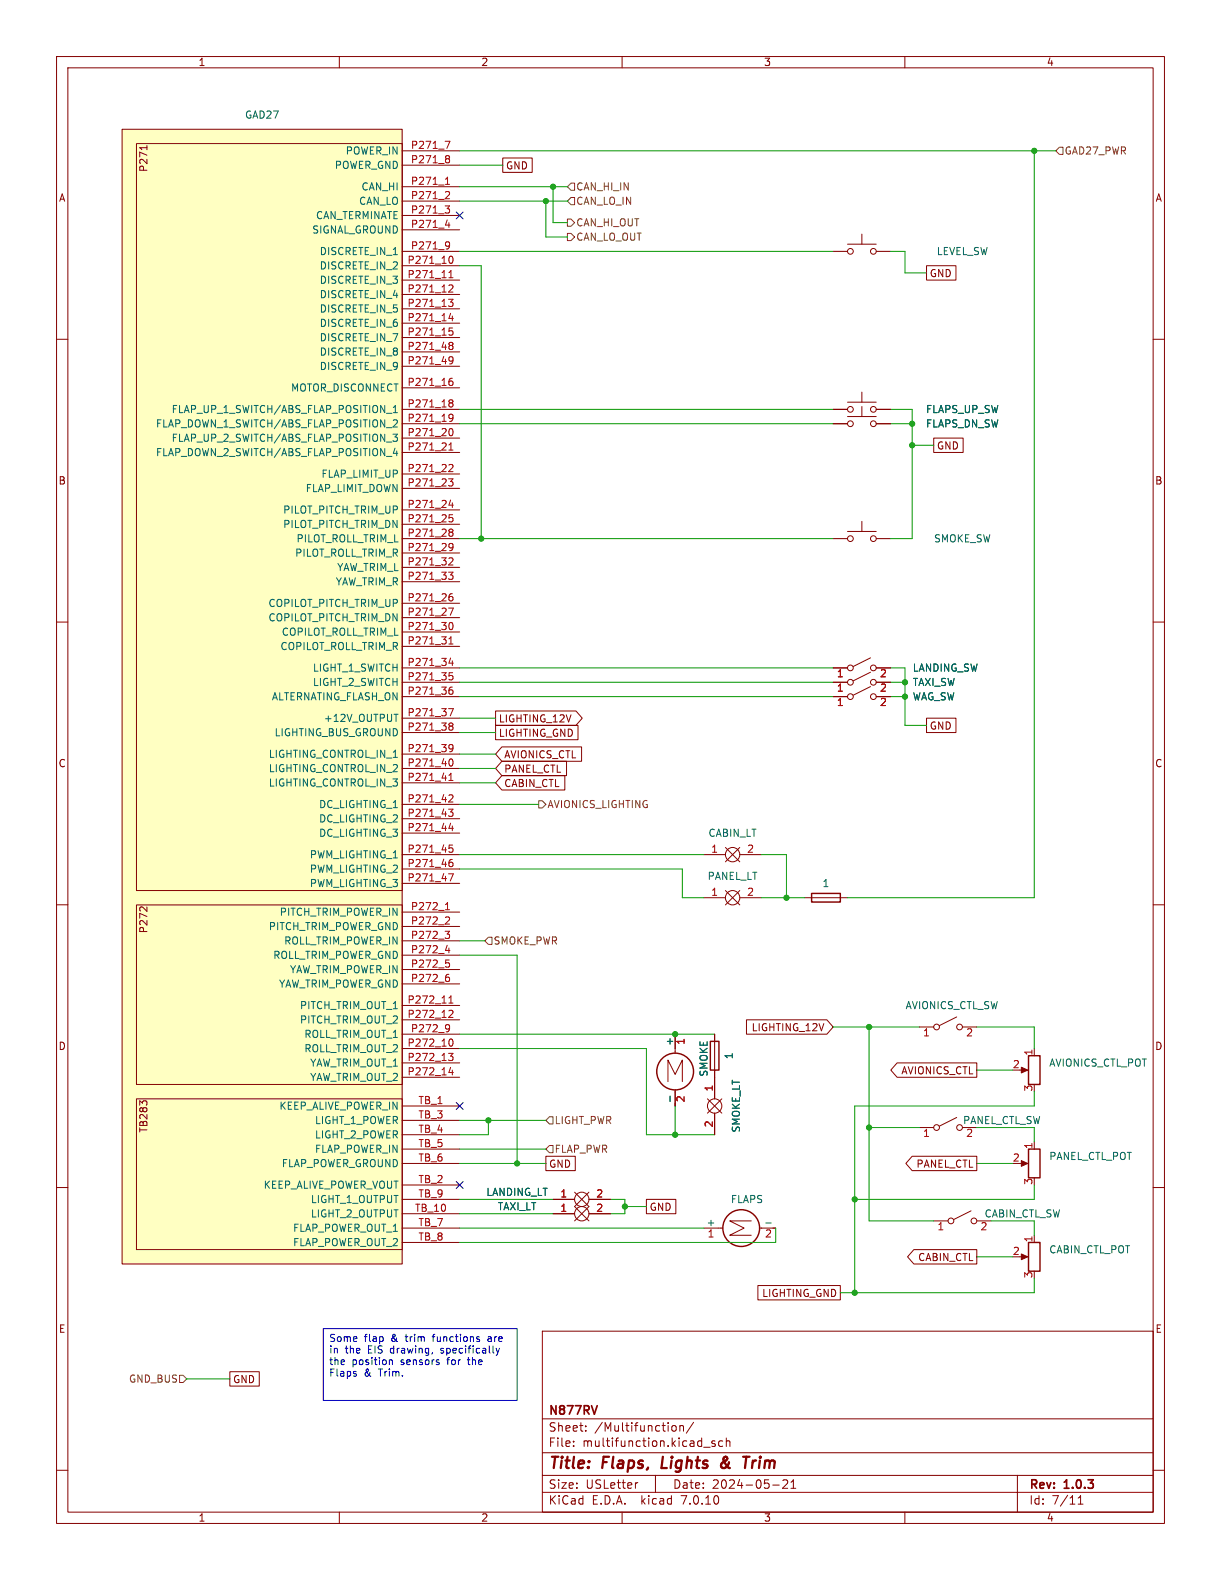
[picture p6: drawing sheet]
<svg xmlns="http://www.w3.org/2000/svg" width="216mm" height="279mm" viewBox="0 0 216 279" stroke-linecap="round" stroke-linejoin="round" font-family="sans-serif">
<defs><g id="words">
<g font-size="2.8" fill="#840000">
<text x="96.9" y="260.3">Title:</text>
<text x="106.6" y="260.3">Flaps,</text>
<text x="117.8" y="260.3">Lights</text>
<text x="129.1" y="260.3">&amp;</text>
<text x="133.9" y="260.3">Trim</text>
</g>
<g font-size="2.1" fill="#840000">
<text x="96.9" y="250.6">N877RV</text>
<text x="96.9" y="256.1">File:</text>
<text x="96.9" y="253.4">Sheet:</text>
<text x="103" y="256.1">multifunction.kicad_sch</text>
<text x="105.1" y="253.4">/Multifunction/</text>
<text x="96.9" y="263.5">Size:</text>
<text x="103.6" y="263.5">USLetter</text>
<text x="118.9" y="263.5">Date:</text>
<text x="125.9" y="263.5">2024-05-21</text>
<text x="181.9" y="263.7">Rev:</text>
<text x="188.3" y="263.7">1.0.3</text>
<text x="96.9" y="266.3">KiCad</text>
<text x="104.6" y="266.3">E.D.A.</text>
<text x="113.5" y="266.3">kicad</text>
<text x="120.7" y="266.3">7.0.10</text>
<text x="181.9" y="266.3">Id:</text>
<text x="186" y="266.3">7/11</text>
</g>
<g font-size="1.8" fill="#840000">
<text x="35" y="11.9">1</text>
<text x="85" y="11.9">2</text>
<text x="135" y="11.9">3</text>
<text x="185" y="11.9">4</text>
<text x="10.3" y="35.9">A</text>
<text x="26.3" y="30.5" transform="rotate(-90 26.3 30.5)">P271</text>
<text x="89.4" y="30.2">GND</text>
<text x="204.2" y="35.9">A</text>
<text x="164.3" y="49.2">GND</text>
<text x="165.6" y="79.7">GND</text>
<text x="10.3" y="85.9">B</text>
<text x="204.2" y="85.9">B</text>
<text x="88.1" y="128">LIGHTING_12V</text>
<text x="88.1" y="130.5">LIGHTING_GND</text>
<text x="164.3" y="129.2">GND</text>
<text x="10.3" y="135.9">C</text>
<text x="89.1" y="136.8">PANEL_CTL</text>
<text x="89.1" y="134.3">AVIONICS_CTL</text>
<text x="204.2" y="135.9">C</text>
<text x="89.1" y="139.4">CABIN_CTL</text>
<text x="26.3" y="165.1" transform="rotate(-90 26.3 165.1)">P272</text>
<text x="10.3" y="185.9">D</text>
<text x="132.8" y="182.6">LIGHTING_12V</text>
<text x="204.2" y="185.9">D</text>
<text x="159.3" y="190.2">AVIONICS_CTL</text>
<text x="26.3" y="200.4" transform="rotate(-90 26.3 200.4)">TB283</text>
<text x="97" y="206.7">GND</text>
<text x="161.9" y="206.7">PANEL_CTL</text>
<text x="114.8" y="214.3">GND</text>
<text x="162.2" y="223.2">CABIN_CTL</text>
<text x="134.7" y="229.6">LIGHTING_GND</text>
<text x="10.3" y="235.9">E</text>
<text x="204.2" y="235.9">E</text>
<text x="41.1" y="244.8">GND</text>
<text x="35" y="269.3">1</text>
<text x="85" y="269.3">2</text>
<text x="135" y="269.3">3</text>
<text x="185" y="269.3">4</text>
</g>
<g font-size="1.8" fill="#006464">
<text x="43.2" y="21.2">GAD27</text>
<text x="61" y="27.5">POWER_IN</text>
<text x="59.1" y="30.1">POWER_GND</text>
<text x="63.8" y="33.9">CAN_HI</text>
<text x="55.1" y="41.5">SIGNAL_GROUND</text>
<text x="55.8" y="39">CAN_TERMINATE</text>
<text x="63.4" y="36.4">CAN_LO</text>
<text x="56.4" y="47.9">DISCRETE_IN_2</text>
<text x="56.4" y="45.3">DISCRETE_IN_1</text>
<text x="165.5" y="45.3">LEVEL_SW</text>
<text x="56.4" y="50.4">DISCRETE_IN_3</text>
<text x="56.4" y="52.9">DISCRETE_IN_4</text>
<text x="56.4" y="55.5">DISCRETE_IN_5</text>
<text x="56.4" y="58">DISCRETE_IN_6</text>
<text x="56.4" y="60.6">DISCRETE_IN_7</text>
<text x="56.4" y="63.1">DISCRETE_IN_8</text>
<text x="56.4" y="65.6">DISCRETE_IN_9</text>
<text x="51.4" y="69.4">MOTOR_DISCONNECT</text>
<text x="27.5" y="75.8">FLAP_DOWN_1_SWITCH/ABS_FLAP_POSITION_2</text>
<text x="30.3" y="73.3">FLAP_UP_1_SWITCH/ABS_FLAP_POSITION_1</text>
<text x="163.6" y="73.3">FLAPS_UP_SW</text>
<text x="163.6" y="75.8">FLAPS_DN_SW</text>
<text x="27.5" y="80.9">FLAP_DOWN_2_SWITCH/ABS_FLAP_POSITION_4</text>
<text x="30.3" y="78.3">FLAP_UP_2_SWITCH/ABS_FLAP_POSITION_3</text>
<text x="54" y="87.2">FLAP_LIMIT_DOWN</text>
<text x="56.7" y="84.7">FLAP_LIMIT_UP</text>
<text x="50" y="91">PILOT_PITCH_TRIM_UP</text>
<text x="50" y="93.6">PILOT_PITCH_TRIM_DN</text>
<text x="52.1" y="98.7">PILOT_ROLL_TRIM_R</text>
<text x="52.3" y="96.1">PILOT_ROLL_TRIM_L</text>
<text x="59.5" y="101.2">YAW_TRIM_L</text>
<text x="165.1" y="96.1">SMOKE_SW</text>
<text x="47.4" y="107.5">COPILOT_PITCH_TRIM_UP</text>
<text x="59.3" y="103.7">YAW_TRIM_R</text>
<text x="47.4" y="110.1">COPILOT_PITCH_TRIM_DN</text>
<text x="49.7" y="112.6">COPILOT_ROLL_TRIM_L</text>
<text x="49.5" y="115.2">COPILOT_ROLL_TRIM_R</text>
<text x="55.2" y="119">LIGHT_1_SWITCH</text>
<text x="161.3" y="119">LANDING_SW</text>
<text x="48" y="124.1">ALTERNATING_FLASH_ON</text>
<text x="55.2" y="121.5">LIGHT_2_SWITCH</text>
<text x="161.3" y="124.1">WAG_SW</text>
<text x="161.3" y="121.5">TAXI_SW</text>
<text x="48.5" y="130.4">LIGHTING_BUS_GROUND</text>
<text x="57.2" y="127.9">+12V_OUTPUT</text>
<text x="47.4" y="134.2">LIGHTING_CONTROL_IN_1</text>
<text x="47.4" y="136.8">LIGHTING_CONTROL_IN_2</text>
<text x="47.4" y="139.3">LIGHTING_CONTROL_IN_3</text>
<text x="56.3" y="143.1">DC_LIGHTING_1</text>
<text x="56.3" y="145.6">DC_LIGHTING_2</text>
<text x="56.3" y="148.2">DC_LIGHTING_3</text>
<text x="125.2" y="148.2">CABIN_LT</text>
<text x="54.7" y="152">PWM_LIGHTING_1</text>
<text x="54.7" y="154.5">PWM_LIGHTING_2</text>
<text x="125" y="155.8">PANEL_LT</text>
<text x="54.7" y="157.1">PWM_LIGHTING_3</text>
<text x="145.3" y="157.1">1</text>
<text x="47.4" y="164.7">PITCH_TRIM_POWER_GND</text>
<text x="49.4" y="162.2">PITCH_TRIM_POWER_IN</text>
<text x="50.1" y="167.2">ROLL_TRIM_POWER_IN</text>
<text x="48.2" y="169.8">ROLL_TRIM_POWER_GND</text>
<text x="51.2" y="172.3">YAW_TRIM_POWER_IN</text>
<text x="49.2" y="174.9">YAW_TRIM_POWER_GND</text>
<text x="52.9" y="178.7">PITCH_TRIM_OUT_1</text>
<text x="160" y="178.7">AVIONICS_CTL_SW</text>
<text x="52.9" y="181.2">PITCH_TRIM_OUT_2</text>
<text x="53.7" y="183.7">ROLL_TRIM_OUT_1</text>
<text x="119.1" y="185" transform="rotate(-90 119.1 185)">+</text>
<text x="53.7" y="186.3">ROLL_TRIM_OUT_2</text>
<text x="54.7" y="188.8">YAW_TRIM_OUT_1</text>
<text x="54.7" y="191.4">YAW_TRIM_OUT_2</text>
<text x="125.3" y="190.5" transform="rotate(-90 125.3 190.5)">SMOKE</text>
<text x="129.8" y="187.4" transform="rotate(-90 129.8 187.4)">1</text>
<text x="185.4" y="188.8">AVIONICS_CTL_POT</text>
<text x="49.3" y="196.4">KEEP_ALIVE_POWER_IN</text>
<text x="55.6" y="199">LIGHT_1_POWER</text>
<text x="55.6" y="201.5">LIGHT_2_POWER</text>
<text x="131" y="200.4" transform="rotate(-90 131 200.4)">SMOKE_LT</text>
<text x="170.2" y="199">PANEL_CTL_SW</text>
<text x="49.7" y="206.6">FLAP_POWER_GROUND</text>
<text x="55.6" y="204.1">FLAP_POWER_IN</text>
<text x="185.4" y="205.3">PANEL_CTL_POT</text>
<text x="46.5" y="210.4">KEEP_ALIVE_POWER_VOUT</text>
<text x="54.9" y="215.5">LIGHT_2_OUTPUT</text>
<text x="54.9" y="213">LIGHT_1_OUTPUT</text>
<text x="85.9" y="211.7">LANDING_LT</text>
<text x="87.9" y="214.2">TAXI_LT</text>
<text x="129.1" y="213">FLAPS</text>
<text x="174" y="215.5">CABIN_CTL_SW</text>
<text x="51.7" y="218">FLAP_POWER_OUT_1</text>
<text x="51.7" y="220.6">FLAP_POWER_OUT_2</text>
<text x="124.8" y="216.9">+</text>
<text x="185.4" y="221.8">CABIN_CTL_POT</text>
</g>
<g font-size="1.8" fill="#a90000">
<text x="72.6" y="26.4">P271_7</text>
<text x="72.6" y="29">P271_8</text>
<text x="72.6" y="32.8">P271_1</text>
<text x="72.6" y="35.3">P271_2</text>
<text x="72.6" y="37.8">P271_3</text>
<text x="72.6" y="40.4">P271_4</text>
<text x="72" y="46.7">P271_10</text>
<text x="72.6" y="44.2">P271_9</text>
<text x="72" y="49.3">P271_11</text>
<text x="72" y="51.8">P271_12</text>
<text x="72" y="54.4">P271_13</text>
<text x="72" y="56.9">P271_14</text>
<text x="72" y="59.4">P271_15</text>
<text x="72" y="62">P271_48</text>
<text x="72" y="64.5">P271_49</text>
<text x="72" y="68.3">P271_16</text>
<text x="72" y="72.1">P271_18</text>
<text x="72" y="74.7">P271_19</text>
<text x="72" y="77.2">P271_20</text>
<text x="72" y="79.8">P271_21</text>
<text x="72" y="83.6">P271_22</text>
<text x="72" y="86.1">P271_23</text>
<text x="72" y="89.9">P271_24</text>
<text x="72" y="92.5">P271_25</text>
<text x="72" y="95">P271_28</text>
<text x="72" y="97.5">P271_29</text>
<text x="72" y="100.1">P271_32</text>
<text x="72" y="106.4">P271_26</text>
<text x="72" y="102.6">P271_33</text>
<text x="72" y="109">P271_27</text>
<text x="72" y="111.5">P271_30</text>
<text x="72" y="114">P271_31</text>
<text x="72" y="117.9">P271_34</text>
<text x="72" y="120.4">P271_35</text>
<text x="72" y="122.9">P271_36</text>
<text x="147.9" y="125.2">1</text>
<text x="147.9" y="122.6">1</text>
<text x="147.9" y="120.1">1</text>
<text x="155.5" y="125.2">2</text>
<text x="155.5" y="122.6">2</text>
<text x="155.5" y="120.1">2</text>
<text x="72" y="126.7">P271_37</text>
<text x="72" y="129.3">P271_38</text>
<text x="72" y="133.1">P271_39</text>
<text x="72" y="135.6">P271_40</text>
<text x="72" y="138.2">P271_41</text>
<text x="72" y="142">P271_42</text>
<text x="72" y="144.5">P271_43</text>
<text x="72" y="147.1">P271_44</text>
<text x="72" y="150.9">P271_45</text>
<text x="72" y="153.4">P271_46</text>
<text x="72" y="156">P271_47</text>
<text x="125.7" y="150.9">1</text>
<text x="132" y="150.9">2</text>
<text x="72.6" y="161">P272_1</text>
<text x="125.7" y="158.5">1</text>
<text x="132" y="158.5">2</text>
<text x="72.6" y="163.6">P272_2</text>
<text x="72.6" y="166.1">P272_3</text>
<text x="72.6" y="168.7">P272_4</text>
<text x="72.6" y="171.2">P272_5</text>
<text x="72.6" y="173.7">P272_6</text>
<text x="72" y="177.5">P272_11</text>
<text x="72" y="185.2">P272_10</text>
<text x="72" y="180.1">P272_12</text>
<text x="72.6" y="182.6">P272_9</text>
<text x="121.4" y="184.9" transform="rotate(-90 121.4 184.9)">1</text>
<text x="163.1" y="183.6">1</text>
<text x="170.7" y="183.6">2</text>
<text x="72" y="187.7">P272_13</text>
<text x="72" y="190.2">P272_14</text>
<text x="179" y="189">2</text>
<text x="182.6" y="186.8" transform="rotate(-90 182.6 186.8)">1</text>
<text x="73.9" y="195.3">TB_1</text>
<text x="73.9" y="197.9">TB_3</text>
<text x="121.4" y="195" transform="rotate(-90 121.4 195)">2</text>
<text x="126.1" y="193.1" transform="rotate(-90 126.1 193.1)">1</text>
<text x="182.6" y="193.1" transform="rotate(-90 182.6 193.1)">3</text>
<text x="73.9" y="200.4">TB_4</text>
<text x="73.9" y="202.9">TB_5</text>
<text x="126.1" y="199.5" transform="rotate(-90 126.1 199.5)">2</text>
<text x="163.1" y="201.4">1</text>
<text x="170.7" y="201.4">2</text>
<text x="182.6" y="203.3" transform="rotate(-90 182.6 203.3)">1</text>
<text x="73.9" y="209.3">TB_2</text>
<text x="73.9" y="205.5">TB_6</text>
<text x="179" y="205.5">2</text>
<text x="182.6" y="209.6" transform="rotate(-90 182.6 209.6)">3</text>
<text x="73.3" y="214.4">TB_10</text>
<text x="73.9" y="211.8">TB_9</text>
<text x="99" y="211.8">1</text>
<text x="99" y="214.4">1</text>
<text x="105.3" y="211.8">2</text>
<text x="105.3" y="214.4">2</text>
<text x="73.9" y="216.9">TB_7</text>
<text x="73.9" y="219.5">TB_8</text>
<text x="125" y="219.2">1</text>
<text x="135.2" y="219.2">2</text>
<text x="165.7" y="217.9">1</text>
<text x="173.3" y="217.9">2</text>
<text x="179" y="222">2</text>
<text x="182.6" y="219.8" transform="rotate(-90 182.6 219.8)">1</text>
<text x="182.6" y="226.1" transform="rotate(-90 182.6 226.1)">3</text>
</g>
<g font-size="1.8" fill="#725600">
<text x="188.2" y="27.5">GAD27_PWR</text>
<text x="101.8" y="33.9">CAN_HI_IN</text>
<text x="101.8" y="36.4">CAN_LO_IN</text>
<text x="101.8" y="40.2">CAN_HI_OUT</text>
<text x="101.8" y="42.8">CAN_LO_OUT</text>
<text x="96.7" y="143.1">AVIONICS_LIGHTING</text>
<text x="87.2" y="167.2">SMOKE_PWR</text>
<text x="98" y="199">LIGHT_PWR</text>
<text x="98" y="204.1">FLAP_PWR</text>
<text x="22.7" y="244.7">GND_BUS</text>
</g>
<g font-size="1.8" fill="#0000c2">
<text x="58.1" y="237.6">Some</text>
<text x="58.1" y="239.7">in</text>
<text x="61" y="239.7">the</text>
<text x="64.4" y="237.6">flap</text>
<text x="65.2" y="239.7">EIS</text>
<text x="69.3" y="237.6">&amp;</text>
<text x="69.3" y="239.7">drawing,</text>
<text x="72" y="237.6">trim</text>
<text x="77" y="237.6">functions</text>
<text x="78.4" y="239.7">specifically</text>
<text x="86.9" y="237.6">are</text>
<text x="58.1" y="241.7">the</text>
<text x="58.1" y="243.8">Flaps</text>
<text x="62.2" y="241.7">position</text>
<text x="64.4" y="243.8">&amp;</text>
<text x="67.1" y="243.8">Trim.</text>
<text x="71" y="241.7">sensors</text>
<text x="79.4" y="241.7">for</text>
<text x="83.2" y="241.7">the</text>
</g>
</g></defs>
<g fill="none" stroke="#840000" stroke-width=".18">
<path d="M10 10h195.9v259.4h-195.9zM12 12h191.9v255.4h-191.9zM60 10v2M110 10v2M160 10v2M21.6 22.9h49.5v200.6h-49.5zM24.1 25.4h47v132.1h-47zM26 25.8v.7M26 26.1h-1.3l.2 .1M71.1 33h10.2M71.1 35.6h10.2M71.1 38.1h10.2"/>
<path d="M71.1 26.7h10.2M71.1 29.2h10.2M88.9 27.9h5.2v2.6h-5.2zM10 60h2M71.1 47h10.2M71.1 49.5h10.2M71.1 52.1h10.2M71.1 54.6h10.2M71.1 57.2h10.2M71.1 59.7h10.2M71.1 40.6h10.2M71.1 44.5h10.2"/>
<path d="M147.3 44.5h2.6M149.9 43.2h5M152.4 41.4v1.8M154.9 44.5h2.6M163.8 47h5.2v2.5h-5.2zM203.9 60h2M71.1 68.6h10.2M71.1 72.4h10.2M71.1 74.9h10.2M71.1 77.5h10.2M71.1 62.2h10.2M71.1 64.8h10.2"/>
<path d="M147.3 72.4h2.6M147.3 74.9h2.6M149.9 71.1h5M149.9 73.7h5M152.4 69.3v1.8M152.4 71.9v1.8M154.9 72.4h2.6M154.9 74.9h2.6M165.1 77.5h5.2v2.5h-5.2zM71.1 80h10.2M71.1 83.8h10.2M71.1 86.4h10.2"/>
<path d="M71.1 90.2h10.2M71.1 92.7h10.2M71.1 95.3h10.2M71.1 97.8h10.2M147.3 95.3h2.6M149.9 94h5M152.4 92.2v1.8M154.9 95.3h2.6M10 110h2M71.1 106.7h10.2M71.1 109.2h10.2M71.1 111.8h10.2"/>
<path d="M71.1 114.3h10.2M71.1 100.3h10.2M71.1 102.9h10.2M71.1 118.1h10.2M147.3 118.1h2.6M153.9 118.9l-3 1.5M153.9 116.3l-3 1.6M154.9 118.1h2.6M203.9 110h2M71.1 120.7h10.2M71.1 123.2h10.2M71.1 127h10.2"/>
<path d="M71.1 129.5h10.2M71.1 133.4h10.2M71.1 135.9h10.2M71.1 138.4h10.2M87.6 125.7h14.2l1.2 1.3-1.2 1.3h-14.2zM87.6 128.3h14.6v2.5h-14.6zM88.7 134.6h11.5v2.6h-11.5l-1.1-1.3zM88.7 132.1h14.1v2.5h-14.1l-1.1-1.2zM88.7 137.2h11.2v2.5h-11.2l-1.1-1.3zM147.3 120.7h2.6M147.3 123.2h2.6M153.9 121.4l-3 1.5"/>
<path d="M154.9 120.7h2.6M154.9 123.2h2.6M163.8 127h5.2v2.5h-5.2zM10 160h2M71.1 142.2h10.2M71.1 144.8h10.2M71.1 147.3h10.2M71.1 151.1h10.2M71.1 153.7h10.2M71.1 156.2h10.2M124.5 151.1h3.8M124.5 158.8h3.8"/>
<path d="M128.3 157.5l2.5 2.5M128.3 149.9l2.5 2.5M130.8 151.1h3.8M130.8 157.5l-2.5 2.5M130.8 158.8h3.8M130.8 149.9l-2.5 2.5M142.2 158.8h7.7M203.9 160h2M24.1 160h47v31.8h-47zM26 160.4v.8l-.7-.8h-.3l-.2 .1M71.1 161.3h10.2M71.1 177.8h10.2"/>
<path d="M71.1 163.8h10.2M71.1 166.4h10.2M71.1 168.9h10.2M71.1 171.5h10.2M71.1 174h10.2M169.2 179.8l-3.1 1.6M24.1 194.3h47v26.7h-47zM71.1 185.4h10.2M71.1 180.3h10.2M71.1 188h10.2M71.1 190.5h10.2M71.1 182.9h10.2"/>
<path d="M71.1 195.6h10.2M71.1 198.1h10.2M118.1 191.3v-3.8l1.3 2.5 1.2-2.5v3.8M119.4 182.9v3.3M119.4 192.7v2.9M125.1 194.3l2.5 2.6M126.4 182.9v11.4M126.4 196.9v3.8M127.6 194.3l-2.5 2.6M132 180.3h14.2l1.1 1.3-1.1 1.3h-14.2zM158.6 188h14.1v2.5h-14.1l-1.1-1.3zM162.6 181.6h2.5"/>
<path d="M162.6 199.4h2.5M169.2 197.6l-3.1 1.5M170.2 181.6h2.5M180.3 189.2h1.1M182.9 185.4v1.3M10 210h2M71.1 214.6h10.2M71.1 209.6h10.2M71.1 200.7h10.2M71.1 203.2h10.2M71.1 205.7h10.2M71.1 217.2h10.2"/>
<path d="M71.1 219.7h10.2M71.1 212.1h10.2M96.5 204.5h5.2v2.5h-5.2zM97.8 214.6h3.8M97.8 212.1h3.8M101.6 210.8l2.5 2.6-2.5 2.5M104.1 214.6h3.8M104.1 212.1h3.8M104.1 210.8l-2.5 2.6 2.5 2.5M114.3 212.1h5.2v2.5h-5.2zM124.5 217.2h3.3M132.8 215.9h-3.8l2.6 1.3-2.6 1.2h3.8"/>
<path d="M134.3 217.2h2.9M161.3 204.5h11.4v2.5h-11.4l-1.1-1.3zM165.1 215.9h2.5M171.7 214.1l-3 1.5M172.7 215.9h2.6M180.3 205.7h1.1M182.9 201.9v1.3M182.9 218.4v1.3M203.9 210h2M95.9 235.4h108v32h-108zM134 227.3h14.6v2.6h-14.6zM161.6 221h11.1v2.5h-11.1l-1.1-1.2z"/>
<path d="M180.3 222.3h1.1M10 260h2M40.6 242.6h5.2v2.5h-5.2zM95.9 256.9h108M95.9 250.9h108M101.4 255.6v.2M101.4 254.9v.1M103.6 252.9v.2M103.6 252.2v.1M118.9 252.2l.4-.1 .3 .3v.4l-.3 .3-.4-.1-.1-.2v-.4zM120.2 252.2l.2-.1 .4 .1 .1 .9M120.2 252.1v1"/>
<path d="M122.6 251.5l-1.2 1.9M124.4 255.9h1.2M126.4 254.9l-.3-.1-.2 .2v.2l.5 .2v.3h-.5M127.8 254.9l-.4-.1-.3 .3v.4l.1 .2h.6M128.4 254.9l.2-.1 .4 .1 .1 .9M128.4 254.3v1.5M203.9 260h2M60 267.4v2M95.9 263.9h108M95.9 260.9h108M110 267.4v2M112.8 262.2l-.3 .1"/>
<path d="M115.9 260.9v3M136.6 262.6h1.2M138.4 261.8l.6-.1 .2 .1 .1 .3-.9 1.1h.9M139.9 263.2h.8M139.9 262.1l.4-.4v1.5M160 267.4v2M179.9 260.9v6.5M190.6 266h.9M190.6 264.9l.5-.4v1.5"/>
<circle cx="150.4" cy="44.5" r=".51"/>
<circle cx="154.4" cy="44.5" r=".51"/>
<circle cx="150.4" cy="72.4" r=".51"/>
<circle cx="150.4" cy="74.9" r=".51"/>
<circle cx="154.4" cy="72.4" r=".51"/>
<circle cx="154.4" cy="74.9" r=".51"/>
<circle cx="150.4" cy="95.3" r=".51"/>
<circle cx="154.4" cy="95.3" r=".51"/>
<circle cx="150.4" cy="118.1" r=".51"/>
<circle cx="154.4" cy="118.1" r=".51"/>
<circle cx="150.4" cy="120.7" r=".51"/>
<circle cx="150.4" cy="123.2" r=".51"/>
<circle cx="154.4" cy="120.7" r=".51"/>
<circle cx="154.4" cy="123.2" r=".51"/>
<circle cx="129.5" cy="158.7" r="1.27"/>
<circle cx="129.5" cy="151.1" r="1.27"/>
<circle cx="126.4" cy="195.6" r="1.27"/>
<circle cx="165.6" cy="181.6" r=".51"/>
<circle cx="165.6" cy="199.4" r=".51"/>
<circle cx="169.7" cy="181.6" r=".51"/>
<circle cx="169.7" cy="199.4" r=".51"/>
<circle cx="102.9" cy="214.6" r="1.27"/>
<circle cx="102.9" cy="212.1" r="1.27"/>
<circle cx="168.1" cy="215.9" r=".51"/>
<circle cx="172.2" cy="215.9" r=".51"/>
</g>
<path d="M117.2 257.6l-.2 2h.9M128.5 258.2l-.8 .5a.52 .52 0 0 0-.1 .8 .52 .52 0 0 0 .8-.1M128.5 257.7l-.1-.1a.41 .41 0 0 0-.5 .5l.6 1.1M131.4 257.6h1.1M133.1 258.3l-.1 1.3M133.5 258.3l-.4 .4" fill="none" stroke="#840000" stroke-width=".4"/>
<path d="M105.6 248.6l-.5 1.5" fill="none" stroke="#840000" stroke-width=".3"/>
<g fill="#ffffc2" stroke="#ffffc2" stroke-width=".18">
<path d="M21.6 22.9h49.5v200.6h-49.5z"/>
<path d="M24.1 194.3h47v26.7h-47z"/>
<path d="M24.1 160h47v31.8h-47z"/>
<path d="M24.1 25.4h47v132.1h-47z"/>
</g>
<g fill="none" stroke="#a90000" stroke-width=".18">
<path d="M78.7 36.4h.8l-.4 .5 .3 .1 .1 .4-.2 .3h-.4M78.7 25h.9l-.6 1.3M78.8 32.6h.7M78.8 39.8h.8M78.9 31.6l.2-.3v1.3M79 33.9h.4l.1 .3-.8 .9h.8M79 27.5l.4 .1 .1 .2-.2 .3M79 28.1h.3M79.3 28.1l.2 .2v.3l-.1 .1-.4 .1M79.4 39.4v.8M79 42.8l.4 .1a.84 .84 0 0 1-.3 1.1M79.3 52.9h.8l-.4 .5 .3 .1 .1 .5-.2 .2h-.4"/>
<path d="M79.4 49.1h.7M79.4 48.2l.3-.4v1.3M79.4 58h.6M79.5 43.3l-.2 .2h-.3M79.6 45.4l.1-.1a.68 .68 0 0 1 .4 .6 .68 .68 0 0 1-.4 .7l-.1-.1M79.6 50.4h.4l.1 .3-.8 1h.8M79.6 58.5h.3l.2 .2-.1 .5-.4 .1M79.7 55.4l-.3 .9h.8M80 55.9v.8M79.4 78.7l.3-.4v1.3M79.4 79.6h.7M79.5 60.6l.4-.1 .1 .2 .1 .1-.2 .3"/>
<path d="M79.5 63.1h.4l.1 .1a.84 .84 0 0 1-.3 1.2h-.2M79.5 67.4h.4l.2 .2-.1 .5h-.5M79.5 70.8l.4-.1 .1 .1 .1 .2-.2 .2M79.5 73.3l.4-.1 .1 .2a.84 .84 0 0 1-.3 1.1h-.2M79.5 71.2h.1M79.5 61l.1 .1M79.6 75.8h.1a.68 .68 0 0 1 .4 .6 .68 .68 0 0 1-.4 .7l-.1-.1M79.6 71.2h.3M79.6 71.2l-.1 .1M79.6 61.1h.3M79.6 61.1h-.1M79.9 61.1l.2 .2-.1 .4-.1 .1h-.4"/>
<path d="M79.9 71.2l.2 .3-.1 .4-.1 .1-.4-.1M80 66.9l-.4 .1M80.1 73.8l-.2 .2h-.4M80.1 63.6l-.2 .3-.4-.1M79.3 84.7h.8l-.4 .5 .3 .1 .1 .4-.2 .2h-.4M79.4 91h.6M79.5 93.6h.4l.1 .1 .1 .2-.2 .2M79.5 96.2l.4-.1 .1 .1a.84 .84 0 0 1-.3 1.2h-.2M79.5 94l.1 .1M79.6 82.1l.4 .1 .1 .3-.8 .9h.8M79.6 91.5h.3l.2 .2-.1 .5-.4 .1M79.6 98.6l.4 .1 .1 .3-.8 .9h.8"/>
<path d="M79.6 94.1h.3M79.6 94.1l-.1 .1M79.7 88.4l-.3 .9h.8M79.9 94.1l.2 .2-.1 .4-.1 .1h-.4M80 88.9v.9M80.1 96.6l-.2 .3-.4-.1M79.3 101.2h.8l-.4 .5 .3 .1 .1 .4-.2 .3h-.4M79.3 107.5h.9l-.6 1.3M79.4 113l.3-.4v1.3M79.4 113.9h.7M79.4 119h.6M79.5 105.5h.4l.2 .2-.1 .5h-.5"/>
<path d="M79.6 110.1h.1a.68 .68 0 0 1 .4 .6 .68 .68 0 0 1-.4 .6h-.1M79.6 119.4h.3l.2 .3-.1 .5h-.4M79.7 116.4l-.3 .9h.8M80 116.8v.9M80 105l-.4 .1M79.3 125.3h.9l-.6 1.3M79.4 137.1l.3-.4v1.3M79.4 138h.7M79.5 122h.4l.2 .2-.1 .5h-.5M79.5 127.9h.4l.1 .1 .1 .2-.2 .2M79.5 131.7h.4l.1 .1a.84 .84 0 0 1-.3 1.1h-.2M79.5 128.3l.1 .1"/>
<path d="M79.6 134.3l.1-.1a.68 .68 0 0 1 .4 .6 .68 .68 0 0 1-.4 .7l-.1-.1M79.6 128.4h.3M79.6 128.4l-.1 .1M79.9 128.4l.2 .2-.1 .4-.1 .1h-.4M80 121.5l-.4 .1M80.1 132.2l-.2 .2h-.4M78.9 159.9l.2-.3v1.3M79.3 143.1h.8l-.4 .5 .3 .1 .1 .4-.2 .3h-.4M79.3 154.5h.9l-.6 1.3M79.4 149.4h.6M79.5 152.5h.4l.2 .2-.1 .5h-.5M79.6 140.6h.4l.1 .3-.8 .9h.8"/>
<path d="M79.6 149.9h.3l.2 .3-.1 .5h-.4M79.7 145.6l-.3 .9h.8M80 146.1v.8M80 152l-.4 .1M78.7 164.7h.8l-.4 .5 .3 .1 .1 .4-.2 .3h-.4M78.8 160.9h.7M78.8 168.1h.8M78.8 169.8h.6M79 162.1l.4 .1 .1 .3-.8 .9h.8M79 170.2h.3l.2 .3-.1 .5h-.4M79 172.8h.3l.2 .2-.1 .5-.4 .1M79.1 172.3h.3"/>
<path d="M79.4 176.5l.3-.4v1.3M79.4 167.6v.9M79.4 177.4h.7M79.6 178.7h.4l.1 .3-.8 .9h.8M79 181.2l.4 .1a.84 .84 0 0 1-.3 1.2M79.3 186.3h.8l-.4 .5 .3 .1 .1 .4-.2 .2h-.4M79.5 181.7l-.2 .3h-.3M79.6 183.8l.1-.1a.68 .68 0 0 1 .4 .7 .68 .68 0 0 1-.4 .6l-.1-.1M79.7 188.8l-.3 .9h.8M80 189.2v.9"/>
</g>
<path d="M68.3 73.1h1M69.5 76.8h.8l-.5 .5 .4 .1v.5l-.2 .1-.5-.1M69.5 73h.8M69.5 72.1l.4-.4v1.3M69.7 74.2l.4 .1 .2 .3-.8 .9h.8M69.8 79.3l-.3 .9h.8M70.1 79.7v.9M69.7 126.3h.7M118.5 193.8v1M135.4 216.3h1" fill="none" stroke="#006464" stroke-width=".18"/>
<g fill="none" stroke="#840000" stroke-width=".25">
<path d="M143.5 158h5.1v1.5h-5.1zM125.6 184.2h1.5v5h-1.5zM181.9 186.7h2v5.1h-2zM181.9 203.2h2v5.1h-2zM181.9 219.7h2v5.1h-2z"/>
<circle cx="119.4" cy="189.5" r="3.3"/>
<circle cx="131.1" cy="217.2" r="3.3"/>
</g>
<g fill="#840000" stroke="#840000" stroke-width=".18">
<path d="M180.6 188.7l1.1 .5-1.1 .5z"/>
<path d="M180.6 205.2l1.1 .5-1.1 .5z"/>
<path d="M180.6 221.7l1.1 .6-1.1 .5z"/>
</g>
<path d="M100.3 35.6l.7-.7h.6v1.3h-.6zM100.3 38.7h.7l.6 .7-.6 .6h-.7zM101 32.4h.6v1.3h-.6l-.7-.7zM186.7 26.7l.6-.7h.7v1.3h-.7zM100.3 41.3h.7l.6 .6-.6 .6h-.7zM95.2 141.6h.7l.6 .6-.6 .7h-.7zM85.7 166.4l.7-.7h.6v1.3h-.6zM97.2 197.5h.6v1.3h-.6l-.7-.7zM97.2 202.6h.6v1.2h-.6l-.7-.6zM31.7 243.2h.7l.6 .6-.6 .7h-.7z" fill="none" stroke="#725600" stroke-width=".18"/>
<path d="M57.1 235h34.3v12.7h-34.3zM76.5 239.2l-.1 .2M84.6 236.8l.2 .2-.2 .2M84.6 236.4h.2M86.4 236.4h-.1M86.4 236.7l-.1 .2 .1 .3M87.7 238.4l.3 .9M88 239.3l-.3 .4M88.3 238.4l-.3 .9M63 243v.3M68.8 240.5v.8M69.4 240.6v.7" fill="none" stroke="#0000c2" stroke-width=".18"/>
<g fill="none" stroke="#009600" stroke-width=".18">
<path d="M81.3 33h19M81.3 35.6h19M81.3 29.2h7.6M81.3 26.7h105.4M96.5 35.6v6.3h3.8M97.8 33v6.4h2.5M182.9 26.7v132.1h-33M81.3 44.5h66M81.3 47h3.8v48.3M157.5 44.5h2.5v3.8h3.8M81.3 74.9h66M81.3 72.4h66"/>
<path d="M157.5 72.4h3.8v22.9h-3.8M157.5 74.9h3.8M161.3 78.7h3.8M81.3 95.3h66M81.3 118.1h66M157.5 118.1h2.5v10.2h3.8M81.3 120.7h66M81.3 123.2h66M81.3 127h6.3M81.3 133.4h6.3M81.3 135.9h6.3M81.3 138.4h6.3"/>
<path d="M81.3 129.5h6.3M157.5 120.7h2.5M157.5 123.2h2.5M81.3 153.7h39.3v5.1h3.9M81.3 151.1h43.2M81.3 142.2h13.9M134.6 158.8h7.6M134.6 151.1h4.5v7.7M81.3 166.4h4.4M81.3 168.9h10.1v36.8M81.3 182.9h45.1M81.3 185.4h33v15.3h12.1"/>
<path d="M81.3 198.1h15.2M86.4 198.1v2.6h-5.1M119.4 195.6v5.1M147.3 181.6h15.3M153.7 181.6v34.3h11.4M153.7 199.4h8.9M172.7 181.6h10.2v3.8M172.7 199.4h10.2v2.5M172.7 189.2h6.4M182.9 193v2.6h-31.8v33M81.3 212.1h16.5M81.3 205.7h15.2"/>
<path d="M81.3 203.2h15.2M81.3 214.6h16.5M81.3 217.2h43.2M107.9 212.1h2.6v2.5h-2.6M110.5 213.4h3.8M137.2 217.2v2.5h-55.9M172.7 205.7h6.4M175.3 215.9h7.6v2.5M182.9 209.6v2.5h-31.8M172.7 222.3h6.4M182.9 226.1v2.5h-34.3M33 243.8h7.6"/>
</g>
<path d="M80.7 37.5l1.2 1.2M81.9 37.5l-1.2 1.2M80.7 195l1.2 1.2M81.9 195l-1.2 1.2M80.7 208.9l1.2 1.3M81.9 208.9l-1.2 1.3" fill="none" stroke="#000084" stroke-width=".18"/>
<g fill="#009600" stroke="#009600" stroke-width=".18">
<circle cx="86.4" cy="198.1" r=".46"/>
<circle cx="110.5" cy="213.4" r=".46"/>
<circle cx="91.4" cy="205.7" r=".46"/>
<circle cx="119.4" cy="200.7" r=".46"/>
<circle cx="96.5" cy="35.6" r=".46"/>
<circle cx="182.9" cy="26.7" r=".46"/>
<circle cx="97.8" cy="33" r=".46"/>
<circle cx="160" cy="123.2" r=".46"/>
<circle cx="139.1" cy="158.8" r=".46"/>
<circle cx="119.4" cy="182.9" r=".46"/>
<circle cx="153.7" cy="181.6" r=".46"/>
<circle cx="153.7" cy="199.4" r=".46"/>
<circle cx="151.1" cy="212.1" r=".46"/>
<circle cx="151.1" cy="228.6" r=".46"/>
<circle cx="161.3" cy="74.9" r=".46"/>
<circle cx="161.3" cy="78.7" r=".46"/>
<circle cx="85.1" cy="95.3" r=".46"/>
<circle cx="160" cy="120.7" r=".46"/>
</g>
<use href="#words"/>
</svg>
